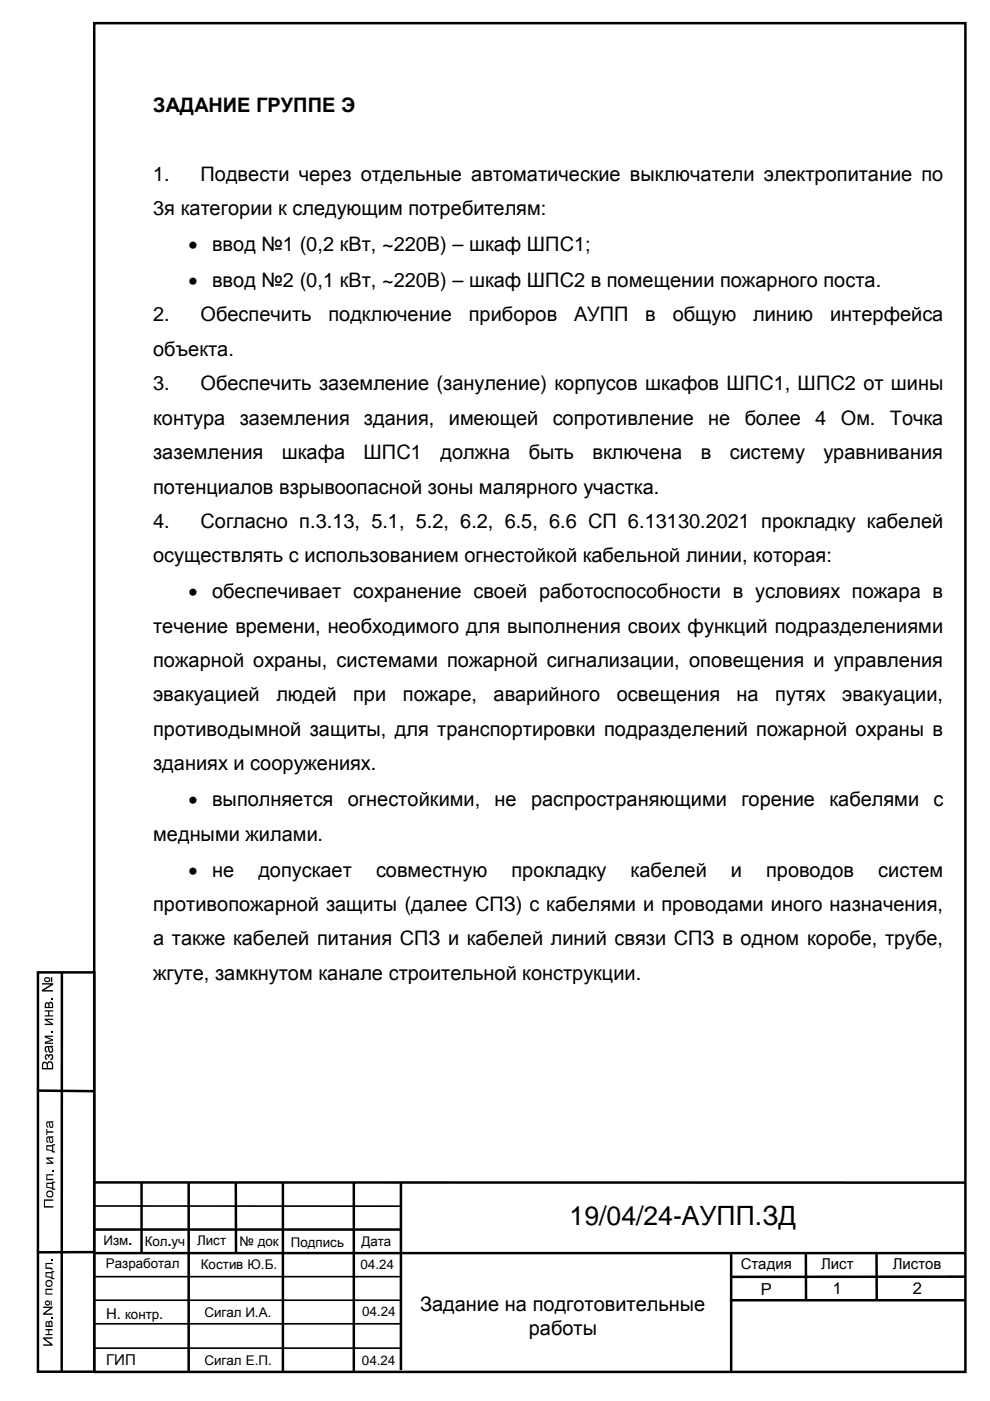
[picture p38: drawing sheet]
<svg xmlns="http://www.w3.org/2000/svg" width="210mm" height="297mm" viewBox="0 0 210 297" stroke-linecap="round" stroke-linejoin="round" font-family="sans-serif">
<defs><g id="words">
<text font-size="5.6" x="120.8" y="259.6">19/04/24-АУПП.ЗД</text>
<g font-size="4.2">
<text x="32.5" y="23.7">ЗАДАНИЕ ГРУППЕ Э</text>
<text x="32.5" y="38.4">1.</text>
<text x="42.5" y="38.4">Подвести через отдельные автоматические выключатели электропитание по</text>
<text x="32.5" y="45.6">3я категории к следующим потребителям:</text>
<text x="40" y="53.3">•</text>
<text x="45" y="53.3">ввод №1 (0,2 кВт, ~220В) – шкаф ШПС1;</text>
<text x="40" y="60.8">•</text>
<text x="45" y="60.8">ввод №2 (0,1 кВт, ~220В) – шкаф ШПС2 в помещении пожарного поста.</text>
<text x="32.5" y="68.1">2.</text>
<text x="42.5" y="68.1">Обеспечить</text>
<text x="69.6" y="68.1">подключение</text>
<text x="99.4" y="68.1">приборов</text>
<text x="121.7" y="68.1">АУПП</text>
<text x="136.8" y="68.1">в</text>
<text x="142.6" y="68.1">общую</text>
<text x="159.7" y="68.1">линию</text>
<text x="176" y="68.1">интерфейса</text>
<text x="32.5" y="75.4">объекта.</text>
<text x="32.5" y="82.7">3.</text>
<text x="42.5" y="82.7">Обеспечить заземление (зануление) корпусов шкафов ШПС1, ШПС2 от шины</text>
<text x="32.5" y="90">контура</text>
<text x="50.8" y="90">заземления</text>
<text x="77.2" y="90">здания,</text>
<text x="95.2" y="90">имеющей</text>
<text x="117.2" y="90">сопротивление</text>
<text x="150.2" y="90">не</text>
<text x="157.9" y="90">более</text>
<text x="172.8" y="90">4</text>
<text x="178.3" y="90">Ом.</text>
<text x="188.6" y="90">Точка</text>
<text x="32.5" y="97.3">заземления</text>
<text x="59.8" y="97.3">шкафа</text>
<text x="77.1" y="97.3">ШПС1</text>
<text x="93.4" y="97.3">должна</text>
<text x="112.1" y="97.3">быть</text>
<text x="125.6" y="97.3">включена</text>
<text x="148.6" y="97.3">в</text>
<text x="154.8" y="97.3">систему</text>
<text x="174.6" y="97.3">уравнивания</text>
<text x="32.5" y="104.6">потенциалов взрывоопасной зоны малярного участка.</text>
<text x="32.5" y="111.9">4.</text>
<text x="42.5" y="111.9">Согласно п.3.13, 5.1, 5.2, 6.2, 6.5, 6.6 СП 6.13130.2021 прокладку кабелей</text>
<text x="32.5" y="119.3">осуществлять с использованием огнестойкой кабельной линии, которая:</text>
<text x="40" y="126.8">•</text>
<text x="45" y="126.8">обеспечивает сохранение своей работоспособности в условиях пожара в</text>
<text x="32.5" y="134.1">течение времени, необходимого для выполнения своих функций подразделениями</text>
<text x="32.5" y="141.4">пожарной охраны, системами пожарной сигнализации, оповещения и управления</text>
<text x="32.5" y="148.7">эвакуацией</text>
<text x="58.6" y="148.7">людей</text>
<text x="74.9" y="148.7">при</text>
<text x="85.4" y="148.7">пожаре,</text>
<text x="104.6" y="148.7">аварийного</text>
<text x="130.8" y="148.7">освещения</text>
<text x="156.2" y="148.7">на</text>
<text x="164.4" y="148.7">путях</text>
<text x="178.6" y="148.7">эвакуации,</text>
<text x="32.5" y="156">противодымной защиты, для транспортировки подразделений пожарной охраны в</text>
<text x="32.5" y="163.3">зданиях и сооружениях.</text>
<text x="40" y="170.9">•</text>
<text x="45" y="170.9">выполняется</text>
<text x="73.7" y="170.9">огнестойкими,</text>
<text x="104.9" y="170.9">не</text>
<text x="112.6" y="170.9">распространяющими</text>
<text x="157.2" y="170.9">горение</text>
<text x="175.9" y="170.9">кабелями</text>
<text x="198" y="170.9">с</text>
<text x="32.5" y="178.2">медными жилами.</text>
<text x="40" y="185.8">•</text>
<text x="45" y="185.8">не</text>
<text x="54.8" y="185.8">допускает</text>
<text x="79.8" y="185.8">совместную</text>
<text x="108.5" y="185.8">прокладку</text>
<text x="133.7" y="185.8">кабелей</text>
<text x="155" y="185.8">и</text>
<text x="162.4" y="185.8">проводов</text>
<text x="186.2" y="185.8">систем</text>
<text x="32.5" y="193.1">противопожарной защиты (далее СПЗ) с кабелями и проводами иного назначения,</text>
<text x="32.5" y="200.4">а также кабелей питания СПЗ и кабелей линий связи СПЗ в одном коробе, трубе,</text>
<text x="32.5" y="207.7">жгуте, замкнутом канале строительной конструкции.</text>
<text x="89.1" y="278">Задание на подготовительные</text>
<text x="112.1" y="283">работы</text>
</g>
<g font-size="3.5">
<text x="161.3" y="274.6">Р</text>
<text x="176.6" y="274.4">1</text>
<text x="193.5" y="274.4">2</text>
</g>
<g font-size="3.2">
<text x="157.1" y="269.1">Стадия</text>
<text x="174.1" y="269.1">Лист</text>
<text x="189.3" y="269.1">Листов</text>
<text x="22.5" y="279.7">Н. контр.</text>
<text x="22.5" y="289.3">ГИП</text>
</g>
<g font-size="2.8">
<text x="41.8" y="264">Лист</text>
<text x="21.9" y="264">Изм.</text>
<text x="22.4" y="268.9">Разработал</text>
<text x="30.7" y="264.1">Кол.уч</text>
<text x="42.6" y="269.2">Костив Ю.Б.</text>
<text x="50.8" y="264.2">№ док</text>
<text x="61.7" y="264.3">Подпись</text>
<text x="76.5" y="269.1">04.24</text>
<text x="76.6" y="264.2">Дата</text>
<text x="43.4" y="279.2">Сигал И.А.</text>
<text x="76.8" y="279.1">04.24</text>
<text x="43.4" y="289.4">Сигал Е.П.</text>
<text x="76.8" y="289.5">04.24</text>
</g>
</g></defs>
<g fill="none" stroke="#000" stroke-width=".53">
<path d="M20 4.9h184.7v286h-184.7zM8 206.2h12v84.6h-12zM13.1 206.3v84.6M7.9 231.2l12 .2M20 250.7h184.7M30 250.7v15M40 250.7v40M50 250.7v15M60 250.7v40M75 250.7v40M85 250.6v39.9M20 260.7h65"/>
<path d="M20 265.5h-12M20 265.7h184.7M155 275.7h49.4M155 265.7v25M170.9 265.5v10M185.8 265.5l.1 10M204.6 270.7h-49.6"/>
</g>
<g fill="#000">
<path d="M9.5 216h1.8v.2h-1.4l1.4 .8v.3h-1.8v-.3h1.3l-1.3-.7zM9.5 214.2h1.8v.3h-.8v.8h.8v.2h-1.8v-.2h.7v-.8h-.7zM10.9 218.7h.4v.3h-.4zM10.9 211.7h.4v.3h-.4zM9.5 219.6h1.8v.2h-1.4l1.4 .5v.3l-1.5 .5h1.5v.2h-1.8v-.4l1.4-.4-1.4-.5zM9.6 223.7l.5-.2 .2 .2a.6 .6 0 0 1 1 .2 .6 .6 0 0 1-.5 .8l-.1 .1v-.3l.3-.3v-.3a.28 .28 0 0 0-.3-.2 .28 .28 0 0 0-.2 .3v.2h-.3l-.1-.4-.4 .2 .3 .7a.65 .65 0 0 1-.4-1zM9.3 254.3h2v.3h-1.8v1.1h1.8v.3h-2zM9.8 249h1.5v.2h-1.3v.7h1.3v.3h-1.5zM9.8 245.4h1.5v.3h-1.1l1.1 .8v.3h-1.5v-.3h1.1l-1.1-.8zM9.8 239.4h.2v.5h1.3v.3h-1.3v.5h-.2zM11 248.1h.3v.3h-.3zM9.7 273.2h1.4v.3h-1.2v.7h1.2v.3h-1.4z"/>
<path d="M9.7 267.8h1.4v.2h-1.2v.7h.9a.31 .31 0 0 1 .3 .3 .31 .31 0 0 1-.2 .3v-.3h-1.2zM10.8 279.3h.3v.3h-.3zM10.8 267h.3v.3h-.3zM9.1 283.5h2v.3h-1.5l1.5 1.2v.3h-2v-.3h1.6l-1.6-1.1zM9.7 281.8h1.4v.3h-.6v.7h.6v.3h-1.4v-.3h.5v-.7h-.5z"/>
<path d="M8.9 208.4h2.4v.4l-1.9 1.1h1.9v.3h-2.4v-.3l1.8-1.2h-1.8zM9.4 207.4a.64 .64 0 0 1 .9-.2 .64 .64 0 0 1 .2 .9 .65 .65 0 0 1-.8 .1 .65 .65 0 0 1-.3-.8zM9.7 207.5l-.1 .1a.38 .38 0 0 0 .4 .4 .38 .38 0 0 0 .4-.4l-.2-.2zM10.8 207.2h.3v1h-.3z"/>
<path d="M9.7 212.6l.3-.1 .3 .1a.5 .5 0 0 1 .6-.2 .5 .5 0 0 1 .4 .5v.8h-1.8v-.9zM9.9 212.8l-.1 .7h.4v-.7zM10.5 212.8v.7h.5l-.1-.8z"/>
<path d="M9.6 221.9l1.7-.2v.3h-.3a.6 .6 0 0 1 .3 .9 .6 .6 0 0 1-1 .1l-.2-1-.2 .1a.54 .54 0 0 0 .1 .8v.3l-.4-.2-.1-.4zM10.4 222l.1 .7a.23 .23 0 0 0 .3 .3 .23 .23 0 0 0 .2-.2l-.1-.6z"/>
<path d="M9.9 237.9l1.4-.2v.2l-.2 .1a.7 .7 0 0 1-.2 1.2l-.1-.1a.73 .73 0 0 1-.4-.9l-.1-.2-.3 .2 .2 .9-.4-.4zM10.5 238l.2 .8h.3a.53 .53 0 0 0 0-.5 .53 .53 0 0 0-.5-.3z"/>
<path d="M9.1 225.3a.54 .54 0 0 1 .9 .1l.1-.1a.66 .66 0 0 1 .7-.3 .66 .66 0 0 1 .5 .6v1.1h-2.4v-1zM9.3 225.5l-.2 .9h.8v-.6a.39 .39 0 0 0-.2-.4 .39 .39 0 0 0-.4 .1zM10.2 225.4v1h.8v-.7a.45 .45 0 0 0-.3-.4 .45 .45 0 0 0-.5 .1z"/>
<path d="M9.8 250.7h1.2v-.2h.7v.3h-.4v1.2h.4v.3h-.7l-.1-.3-1.1-.2zM10 251v.6l1 .2v-.8z"/>
<path d="M9.8 242.8h1.2v-.2h.7v.3h-.4v1.2h.4v.2h-.7l-.1-.2-1.1-.2zM10 243.1v.6l1 .2v-.8z"/>
<path d="M9.8 253.1a.77 .77 0 0 1 1.5 0 .77 .77 0 0 1-1.5 0zM10.2 252.7a.51 .51 0 0 0 .1 .9 .52 .52 0 0 0 .7-.2 .52 .52 0 0 0-.2-.7z"/>
<path d="M9.9 241.1l1.4-.3v.3l-.2 .1a.67 .67 0 0 1 .2 .7 .67 .67 0 0 1-.5 .5 .99 .99 0 0 1-.5-1.2l-.3 .2 .2 .9-.4-.4zM10.5 241.2l.2 .8 .3 .1a.53 .53 0 0 0 0-.6 .53 .53 0 0 0-.5-.3z"/>
<path d="M9.1 277h2v.3l-1.5 1.2h1.5v.3h-2v-.4l1.6-1.1h-1.6zM9.5 276.3a.55 .55 0 0 1 1.1 0 .55 .55 0 0 1-1.1 0zM9.8 276.1h-.1a.32 .32 0 0 0 .4 .4 .32 .32 0 0 0 .3-.4l-.2-.1zM10.8 275.8h.2v1h-.2z"/>
<path d="M9.7 269.7h1.2v-.2h.6v.2h-.4v1.3h.4v.2h-.6a1.13 1.13 0 0 0-1.2-.4zM9.9 270v.6l1 .2v-.8z"/>
<path d="M9.6 272.1a.8 .8 0 0 1 1.6 0 .8 .8 0 0 1-1.6 0zM10 271.8a.52 .52 0 0 0 .1 .7 .52 .52 0 0 0 .7-.1 .52 .52 0 0 0-.2-.7z"/>
<path d="M9.8 280.2l.4-.1 .2 .1a.4 .4 0 0 1 .4-.2 .4 .4 0 0 1 .3 .5v.8h-1.4v-.8zM10 280.4l-.1 .7h.4l-.1-.6zM10.6 280.3l-.1 .8h.4l-.1-.8z"/>
</g>
<path d="M20 255.7h65M20 270.7h65M20 275.7h65M20 280.7h65M20 285.8h65" fill="none" stroke="#000" stroke-width=".35"/>
<use href="#words"/>
</svg>
